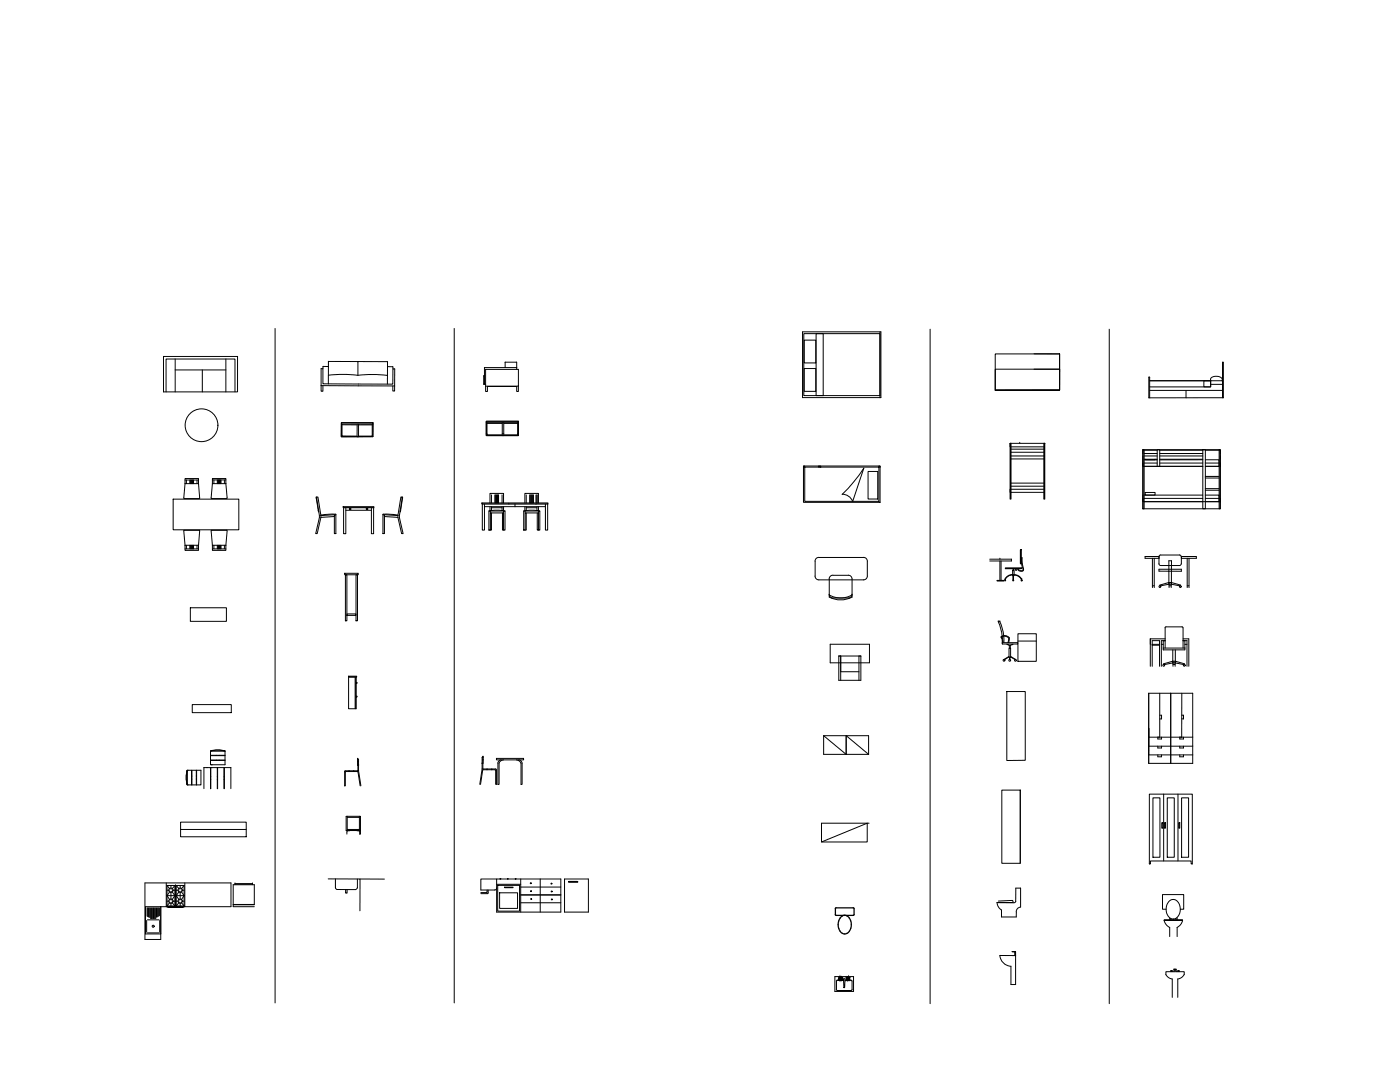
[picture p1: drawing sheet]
<svg xmlns="http://www.w3.org/2000/svg" width="279mm" height="216mm" viewBox="0 0 279 216" stroke-linecap="round" stroke-linejoin="round" font-family="sans-serif">
<!-- layer: 0 -->
<g fill="none" stroke="#000" stroke-width=".2">
<path d="M32.6 71.1h14.8v7.1h-14.8zM33.1 78.2v-6.6h13.8v6.6M35 71.6v6.6M35 73.8h10.1M40.4 73.8v4.4M45.1 71.6v6.6M54.9 65.5v134.6M64.1 76.9v-3.3h.3v3l14 .1v-3.1h.4v3.4M64.1 76.9v1.2h.3v-1.2M64.1 76.9l14.7 .1M65.5 73.1v.1M65.5 73.1h-1l-.1 .5"/>
<path d="M65.5 74.9a25.1 25.1 0 0 1 5.9 0 25.2 25.2 0 0 1 5.9 0M65.5 73.2v3.4M65.5 72.2v1M65.6 72.1l-.1 .1M65.6 72.1l5.8 .1M71.4 72.2v2.7M71.4 72.2h5.9M77.3 73.2v3.4M77.3 72.2v1M78.3 73.2l.1 .4M78.4 73.2h-1.1M78.4 77v1h.4v-1"/>
<path d="M90.6 65.5v134.6M96.5 76.6l.2 .1M96.5 75v1.6M96.6 75h-.1M96.6 75h.1M96.7 73.4h6.4M96.7 73.4v3.3h.2M96.9 77.1v1h.4v-1h5.8v1h.4v-1M96.9 73.8v3.3M97 73.7l-.1 .1M97 73.7l6.5 .1M100.8 72.3v1"/>
<path d="M100.9 72.2l-.1 .1M100.9 72.3h2.2M103 72.2l.1 .1M103.1 72.3v1.4M103.5 73.8v3.3h-6.6M160.2 66.2h15.6v13.1h-15.6zM160.4 66.6h15.2v12.3h-15.2zM160.5 73.5h2.3v4.6h-2.3zM160.5 67.9h2.3v4.5h-2.3zM162.9 66.6h1.4v12.3h-1.4zM175.6 66.2v13.1M185.6 65.7v134.6"/>
<path d="M198.6 73.7h12.9v4.2h-12.9zM198.6 70.6h12.9v7.3h-12.9zM206.4 70.6h5.1l-.1 7.2-12.8 .1 12.8-.1 .1-4.1h-5.1M221.4 65.7v134.6M229.4 79.4v-4.1h-.1v4.1h14.9v-7.1h-.2v7.1M229.4 77.9h14.6M236.7 77.9v1.5M240.3 76h1.3v1.2h-1.3zM241.6 76.7h2.4M241.7 76a.59 .59 0 0 1 0-.7 .59 .59 0 0 1 .7-.2 1.13 1.13 0 0 1 1.5 .8v.1M244 76h-14.6h12.2v1.2h-12.2M34.6 99.6h13.1v6.1h-13.1z"/>
<path d="M36.9 96.5v-1h2.7v1M36.9 96.5h2.7M36.9 96.5l-.2 2.9M36.9 95.8h2.7M37.2 95.8v.7M37.9 95.8v.7M38 95.8v.7M38.1 95.8v.7M38.2 95.8v.7M38.3 95.8v.7M38.4 95.8v.7M38.6 95.8v.7"/>
<path d="M39.3 95.8v.7M39.6 96.5l.2 3h-3l-.1-.1M42.1 99.4l.1 .1M42.4 96.5v-1h2.7v1M42.4 96.5h2.7M42.4 96.5l-.3 2.9M42.4 95.8h2.7M42.7 95.8v.7M43.4 95.8v.7M43.6 95.8v.7M43.7 95.8v.7M43.8 95.8v.7"/>
<path d="M43.9 95.8v.7M44 95.8v.7M44.1 95.8v.7M44.8 95.8v.7M45.1 96.5l.2 2.9M45.3 99.4l-3.1 .1M63.1 99.2v.3M63.1 99.5h.1M63.1 99.5l.4 2.3M63.1 99.2h.1M68.1 84.3l6.3 .1v2.7l-6.3 .1zM68.1 84.3l6.3 .1v.2h-6.3z"/>
<path d="M68.3 84.8h3M71.3 84.6v2.6h.3v-2.6M71.6 84.8h2.7M74.3 84.6v2.4h-2.7M74.4 84.6v2.5l-6.3 .1v-2.6h.2v2.4h3M80.2 99.5h.1M80.3 99.2h.1M80.4 99.2l-.6 2.9M97 84.1h6.5v2.8h-6.5zM97 84.1h6.5v.2h-6.5zM97 86.6h.2M97.2 84.5h3"/>
<path d="M98.1 98.7v1.7M98.8 98.7v1.7M99 98.7v1.7M99.1 98.7v1.7M99.2 98.7v1.7M99.3 98.7v1.7M99.4 98.7v1.7M99.5 98.7v1.7M100.2 98.7v1.7M100.2 84.3v2.6h.3v-2.6M100.2 86.6h.3M100.5 84.5h2.8"/>
<path d="M103.3 84.3v2.5h-2.8M103.3 86.6h.2M103.5 84.3v2.6h-6.5v-2.6h.2v2.5h3M105 98.7v1.7M105.7 98.7v1.7M105.8 98.7v1.7M106 98.7v1.7M106.2 98.7v1.7M106.4 98.7v1.7M106.5 98.7v1.7M107.2 98.7v1.7M160.4 93h15.2v7.2h-15.2z"/>
<path d="M160.4 93h.2v.2h-.2zM160.6 93.2h14.8v6.8h-14.8zM163.3 93h.5v.2h-.5zM173.2 94.1h2v5.5h-2zM175.4 93h.2v.2h-.2zM201.6 97.6v.6h6.7M201.6 88.5h.2v11.1h-.2zM201.8 89.2h6.5M201.8 89.6h6.5M201.8 90.2h6.5M201.8 91h6.5M201.8 91.6h6.5"/>
<path d="M201.8 97.6h6.5M201.8 96.4h6.5M201.8 97h6.5M203.5 88.5h.1M208.3 88.5h.2v11.1h-.2zM208.5 88.5h-6.9v.7M228.1 89.7h15.4v11.8h-15.4zM228.1 92.4v.7h11.9h-11.7M228.1 99.4v.7h15.2M228.1 89.7h.2v11.8h-.2zM228.1 89.8v.7M228.1 91v.6"/>
<path d="M228.1 91.8v1.3M228.1 98.8v1.3M228.3 91h2.6M228.3 90.5h2.6M228.3 89.8h2.6M228.3 91.6h2.6M228.3 92.4h2.6M228.3 99.4h11.7M228.3 98.8h11.7M228.3 91.8h2.6M228.6 98.3h1.9v.5h-1.9zM228.6 91.6v.1h1.9v-.1"/>
<path d="M230.9 93.1v-3.4h.6v3.4M231.5 91h8.5M231.5 90.5h8.5M231.5 89.8h8.5M231.5 91.6h8.5M231.5 92.4h8.5M240 89.7h.6v11.8h-.6zM240 91.7l-8.5 .1M240.6 98.8h2.7v1.3h-2.7M240.6 91.7h2.7v1.4h-2.7h2.7M240.6 89.8h2.7M240.6 92.4h2.7"/>
<path d="M240.6 99.4h2.7M240.6 97.5h2.7M240.6 97.8h2.7M240.6 95.1h2.7M240.6 95.4h2.7M243.3 89.7h.2v11.8h-.2zM243.5 89.8v.7M243.5 91v.6M243.5 92.4v.7M243.5 99.4v.7M36.9 108.8v1h2.7v-1M36.9 108.8l-.2-2.9 .1-.1h3l-.2 3"/>
<path d="M36.9 108.8h2.7M36.9 109.5h2.7M37.2 108.8v.7M37.9 108.8v.7M38 108.8v.7M38.1 108.8v.7M38.2 108.8v.7M38.3 108.8v.7M38.4 108.8v.7M38.6 108.8v.7M39.3 108.8v.7M42.2 105.8l-.1 .1 .3 2.9"/>
<path d="M42.2 105.8h3l.1 .1M42.4 108.8v1h2.7v-1M42.4 108.8h2.7M42.4 109.5h2.7M42.7 108.8v.7M43.4 108.8v.7M43.6 108.8v.7M43.7 108.8v.7M43.8 108.8v.7M43.9 108.8v.7M44 108.8v.7M44.1 108.8v.7"/>
<path d="M44.8 108.8v.7M45.3 105.9l-.2 2.9M63.5 101.8l.1 .3M63.6 101.8h-.1M64 102.9l-.5-3.7h-.3l.5 4.1-.7 3.2h.3l.7-3.3M64 102.9v.3M66.7 102.7h.3v3.8h-.3zM66.7 102.7l-2.7 .2M66.7 103.1l-2.7 .1M67 102.6h-1.9l-1.1 .3M67 102.6v.1M68.5 101.1h6.1v.2h-6.1z"/>
<path d="M68.6 101.3v5.2h.4v-5.2M68.8 114.4h2.7v.3h-2.7zM68.9 114.7h.3v9.2h-.3zM69 101.8h5.1M69.7 101.5h.3v.2h-.3zM71 114.7h.3v9.2h-.3zM73.1 101.5h.3v.2h-.3zM74.1 101.3v5.2h.5v-5.2M76.4 102.7h.3v3.8h-.3zM76.5 102.6l2.8 .2M76.5 102.6l-.1 .1M76.7 102.7l2.7 .2"/>
<path d="M76.7 103.1l2.7 .1M79.3 102.8l.1 .1M79.4 102.9l.6-3.7h.3l-.6 4.1 .7 3.2h-.2l-.8-3.3M79.4 102.9v.3M79.9 101.8h.1M96.2 100.4h13.2v.2h-13.2zM96.3 100.6v5.2h.4v-5.2M96.7 101.1h12.2M97.6 101.9l1.6-.1 1.6 .1M97.6 102h3.2v3.8h-.3v-3.5h-2.6v3.5h-.3zM97.8 100.4v-1.9h2.7v1.9M97.8 101.1v.8"/>
<path d="M97.9 102v.3M98.1 102.3v3.5h-.3M98.1 101.1v.8M98.1 101.3h2.1M100.2 101.1v.8M100.3 102.3v3.5h.3M100.5 101.1v1.2M102.8 100.6v.5M104.5 101.9l1.6-.1 1.6 .1M104.5 102h3.2v3.8h-.2v-3.5h-2.7v3.5h-.3zM104.7 100.4v-1.9h2.8v1.9M104.7 101.1v.8"/>
<path d="M104.8 102v.3M105 102.3v3.5h-.3M105 101.3h2.2M105 101.1v.8M107.2 101.1v.8M107.2 102.3v3.5h.3M107.5 101.1v1.2M108.9 100.6v5.2h.4v-5.2M162.7 112v3M163.4 111.2a.75 .75 0 0 0-.7 .8M163.4 111.2h9M165.5 118.6a.75 .75 0 0 0 .7 .7h3.1a.75 .75 0 0 0 .7-.7"/>
<path d="M165.5 115.5v3.6a4.9 4.9 0 0 0 4.5 0v-3.6M165.5 118.7a4.5 4.5 0 0 0 4.5 0M166.2 114.8a.75 .75 0 0 0-.7 .7M166.2 114.8h3.1M169.3 114.8a.75 .75 0 0 1 .7 .7M170.2 100a2.19 2.19 0 0 0-2.1-1.4 28.8 28.8 0 0 0 4.3-5.2l-2.2 6.6M172.3 111.2a.75 .75 0 0 1 .8 .8v3a.75 .75 0 0 1-.7 .7h-9a.75 .75 0 0 1-.7-.7M197.5 111.6h4.4v.3h-4.4M199 115.8h1.4v.1h-1.4zM199.6 111.6h.1M199.6 111.9v3.9M199.8 111.9v3.9"/>
<path d="M200.6 113.3h3.2v.2h-3.2zM200.7 115.6v.2M202.1 114.7l-.7 .2-.8 .7M202.1 114.6a1.45 1.45 0 0 0-1.5 1.1M202.1 113.8h.3v1.1h-.3zM202.2 114.7h.1v1h-.1zM202.2 115.8h.1M202.2 113.5l.1 .4zM202.4 114.7a1.7 1.7 0 0 1 1.5 .9M202.4 114.8l.7 .1a1.18 1.18 0 0 1 .7 .9M202.5 113.5l.2 .3h.2l-.2-.3M203.1 113.5a.65 .65 0 0 0 .5 .5 .65 .65 0 0 0 .7-.3l-.3-2.4h-.2l.1 1.5 .3 .7a.31 .31 0 0 1-.2 .4 .31 .31 0 0 1-.3 0l-.4-.2-.1-.2"/>
<path d="M203.6 109.7h.2v2.8h-.2zM203.9 115.6h.1M203.9 115.6v.2M228.3 100.1h11.7M230 111.4v5.8M230 116.9h.3M230.3 111.4v5.8M231.3 112.5l.4 .3h3.7l.3-.3M231.3 111.4h-2.8v-.4h2.8v1.5M231.3 113.6h4.5v.4h-4.5zM231.7 110.7l-.4 .4M231.7 110.8h3.7"/>
<path d="M233.3 116.6l-1.8 .3v-.2l1.8-.5h.5l1.8 .5v.2l-1.8-.3M233.3 116.6v-4.7h.5v4.7M233.3 116.6h.5M233.3 116.9h.4M233.3 116.2v1M233.7 116.2v1M235.4 110.7l.3 .4M235.8 111.4h3v-.4h-3.1l.1 1.5M236.9 111.4v5.8M236.9 116.9h.4M237.3 111.4v5.8M38 121.3h7.2v2.7h-7.2z"/>
<path d="M69.2 122.5h1.8v.3h-1.8zM69.6 134.9h1.6v.2h-1.6zM69.6 135.1v6.3h1.3M70.9 135.1v6.3h.2v-6.3M71.2 136.2v.1M71.2 138.9v.2M71.2 138.9v.2zM71.2 136.1v.2zM165.7 128.6h7.8v3.7h-7.8zM167.4 130.9h4.4v4.8h-4.4zM167.8 130.9v4.8M167.8 134h3.6"/>
<path d="M171.4 130.9v4.8M199.2 124.1h.1M199.5 124.1h.1M200 127.1v.3M200 127.8v.4M200.1 128.5h3M200.3 126.8l-.6-2.3-.2-.5h-.3l.5 1.4 .3 1.5M200.3 126.9v1.3M200.9 138h3.7v13.7l-3.7 .1zM201 128.5v.1h.3v.2h.5v-.2h.3v-.1M201.1 128.2a.8 .8 0 0 0 0-1.1 .8 .8 0 0 0-1.2 .1l.3 1M201.3 128.2a.93 .93 0 0 0-.2-1.3 .93 .93 0 0 0-1.3 .2l.2 .7v.5"/>
<path d="M201.4 131l-1 .6M201.4 131.1l-.9 .5M201.4 129.4v1.8h.3l-.1-1.8M201.4 128.8v.6M201.4 129.4h.2M201.5 131.2v.4M201.6 131.2v.4M201.6 128.8v.6M201.7 131l1 .6M201.7 131.1l.9 .5M203.1 128.5h.1M203.1 128.3l-3.1-.1 .1 .3"/>
<path d="M203.1 128.3v.2M203.2 126.5h3.6v5.5h-3.6zM203.2 127.9h3.6M229.2 138.3h8.8v14h-8.8zM229.9 128.6h1.5M229.9 133v-5.2h1.5v5.2M229.9 128.7h1.5M231.5 138.3v8.8M231.8 128.6h.3M232.1 129.3h4.4M232.5 125.3l.2-.2h3.3l.1 4.2M232.5 127.5h-2.9v5.5"/>
<path d="M232.5 127.8h-.7v5.2M232.5 125.3v4M232.5 127.9h-.4v1.8h4.4v-1.8h-.4M233.6 138.3v14M234.1 132.3l-1.8 .3v-.2l1.8-.5h.5l1.8 .5v.2l-1.8-.3M234.1 129.7v2.6M234.1 132.3h.5M234.1 132.6h.4M234.1 131.9v1.1M234.5 131.9v1.1M234.6 129.7v2.6M235.9 138.3l-.1 8.8"/>
<path d="M236.1 127.5h1.2v5.5M236.1 127.8h.8v5.2M236.5 128.6h.4M37.3 156.3v.2M37.3 153.8v.2M37.4 153.7l-.3 1.4 .3 1.5M37.4 153.7h2.7v2.9h-2.7M37.4 153.7v2.9M37.4 153.7l-.2 1.4 .2 1.5M38.2 153.7v2.9M38.2 154.9h.1M38.2 155.5h.1"/>
<path d="M38.3 153.7v2.9M38.4 140.6h7.8v1.6h-7.8zM39.2 153.7v2.9M39.2 154.9h.1M39.2 155.5h.1M40.7 153.2v4.2M40.7 153.2h5.4M42 149.9l1.5-.2 1.4 .2zM42 149.8l1.5-.2 1.4 .2v2.8h-2.9zM42 153.2v4.2M42 155h.1M42 155.6h.1"/>
<path d="M42 151.7h2.9M42 150.8h2.9M42 150.7h2.9M42.1 153.2v4.2M42.2 152.6h.2M42.3 149.8h-.1M43.2 150.7v.1M43.2 151.7h.1M43.4 153.2v4.2M43.4 155h.1M43.4 155.6h.1M43.7 150.7v.1"/>
<path d="M43.7 151.7h.1M44.6 149.8h.2M44.7 153.2v4.2M44.7 155h.1M44.7 155.6h.1M44.8 153.2v4.2M46 153.1l.1 .1M46.1 153.2v4.2M69.1 153.9l-.2 .2v2.7h-.1v-2.8M69.1 154h2.2M69.6 153.8v.2M69.7 153.8v.2"/>
<path d="M70.6 153.8v.2M71.3 153.9l.2 .2 .4 2.7M71.4 152h.1M71.4 153.8h-2.5l-.1 .1M71.4 151.5h.2M71.4 151.5v-.2v1.4h.2M71.5 151.5l-.1 2.3M71.6 151.6v2.2l.4 3M96.2 152.3h.2v-1.4v2.5h2.5M96.3 153.7l-.4 2.8M96.4 151.1h-.2v2.3l-.4 3.1M96.4 151.6h.1"/>
<path d="M97.2 153.4v.2M98.1 153.4v.2M98.2 153.4v.2M98.8 153.6l.1 .1M98.8 153.6h-2.4l-.1 .1M98.9 153.4l.2 .2M99.1 153.6v2.9h-.2v-2.8M99.1 151.3h5.4v.3h-5.4zM100 151.6a.75 .75 0 0 0-.6 .7M100.5 151.6a.98 .98 0 0 0-.9 .7v4.2h-.2v-4.2M103.5 151.6a.76 .76 0 0 1 .7 .7v4.2h-.2v-4.2a1.11 1.11 0 0 0-1-.7M164.4 146.8v3.7h8.9"/>
<path d="M164.4 146.8l4.5 3.7v-3.7M164.4 146.8h8.9v3.7M168.9 150.5v-3.7l4.4 3.7M199.9 157.7h3.7v14.6h-3.7zM203.6 157.7v14.6M229.2 147.1h8.8M229.2 148.9h8.8M229.2 150.6h8.8M229.4 158.5h8.5v13.9h-.2v-.6h-8.1v.6h-.2zM230.1 159.2h1.4v11.9h-1.4zM231.1 147.1v.4h.7v-.4M231.1 148.9v.4h.7v-.4"/>
<path d="M231.1 150.6v.4h.7v-.4M231.5 142.7h.3v.8h-.3M232.2 158.5v13.3M233 159.2h1.4v11.9h-1.4zM235.1 158.5v13.3M235.5 147.1v.4h.7v-.4M235.5 148.9v.4h.7v-.4M235.5 150.6v.4h.7v-.4M235.8 159.2h1.4v11.9h-1.4zM235.8 142.7h.4v.8l-.4-.1M36 164h13.1v3h-13.1zM36 165.5h13.1"/>
<path d="M65.5 175.4h6.4l-.1 6.3M66.9 177.1l.4 .4M66.9 175.4v1.8M69 177.5v.7h.3v-.7M69.1 162.9h2.8v2.8h-2.8zM69.2 166v.4M69.3 162.9v2.8M69.3 165.5h2.4M69.3 163.1h2.4M69.8 165.7l-.4 .1-.2 .2M71.2 165.7l.2 .1M71.3 177.1l-.3 .4h-3.7"/>
<path d="M71.3 175.4v1.8M71.7 162.9v2.8M71.9 175.4h4.8M71.9 165.7v.7h-.1l-.1-.5-.3-.2M97.2 177.6v.3l-.1 .2h-1.1M97.4 177.6v.7h-1.4M99.1 177.2l-.1 .3-.3 .1M99.1 177.3v-1.9h-3.1v2.2h2.8M99.1 175.4h12.8v6.6h-12.8v-4.8M99.1 176.5h4.8M99.3 176.7h4.4v5.1h-4.4zM99.7 178.1h3.6v3.2h-3.6z"/>
<path d="M99.8 175.3l.2 .1zM100.7 177h1.7v.1h-1.7zM101.3 175.3l.1 .1zM102.8 175.3l.2 .1zM103.9 175.4v6.6M103.9 178.6h8M103.9 177h8M107.8 175.4v6.6M112.7 175.4h4.7v6.6h-4.7zM113.5 175.9h1.8v.2h-1.8zM173.5 164.3h-9.6v3.7h9.2v-3.7l-9.2 3.7M202 179.7l.2 .2-.3 .2"/>
<path d="M202 179.7l-2.7 .1M231.9 164.2h.2v1.1h-.2zM232.4 164.2h.2v1.1h-.2zM233.3 179.9a1.28 1.28 0 0 1 1.4-.3 1.28 1.28 0 0 1 .8 1.2 1.97 1.97 0 0 1-1.4 2.6 2.12 2.12 0 0 1-.8-3.5zM235.2 164.2h.3v1.1h-.3zM103.9 180.1h8M166.6 194.9h3.7v2.9h-3.7zM166.9 195.8v1.7M168.3 195.3h.3v1.8h-.2zM168.4 195.6h-1.3l-.2 .2M168.6 195.6l1.4 .1v1.9h-2.9l-.2-.1M199 180.1h2.9"/>
<path d="M199 180.1l.3 1 .6 .5v1.4h2.9v-1a.92 .92 0 0 1 .9-1v-3.8h-1l-.1 2.8-3.6 .1M199.5 190.6a2.36 2.36 0 0 0 2.3 2.2M199.6 190.7h3.1v5.8h-.9v-3.7M202.5 189.9h.2v.8h-.2zM202.7 189.9h-.7h.7M232.3 183.7l.3 .6 .8 .8v1.8M232.3 183.5h3.7v.2h-3.7zM232.7 194.5a1.66 1.66 0 0 0 1.2 .8v3.7M232.7 194.5v-.6h3.6v.6M232.7 181.4h-.7v-2.9h4.2v2.9h-.6M233.4 183.2v.3M233.7 183.3v.2"/>
<path d="M233.7 193.6v.3v-.2h.2v.2M233.9 193.6v.3M234.3 193.9v-.5h.4v.5M234.3 193.4l.1 .2 .3-.1M234.4 193.6h.2M234.7 183.3v.2M234.9 183.2v.3M234.9 185v1.9M235.1 193.6v.3v-.2h.2v.2v-.3M236 183.7l-.3 .6-.8 .8M236.3 194.5a1.66 1.66 0 0 1-1.3 .8v3.7"/>
<circle cx="40.2" cy="84.9" r="3.3"/>
<circle cx="200.6" cy="115.8" r=".1"/>
<circle cx="202.2" cy="115.8" r=".1"/>
<circle cx="203.9" cy="115.8" r=".1"/>
<circle cx="231.5" cy="117" r=".18"/>
<circle cx="235.6" cy="117" r=".18"/>
<circle cx="200.4" cy="131.8" r=".18"/>
<circle cx="201.5" cy="131.8" r=".18"/>
<circle cx="202.7" cy="131.8" r=".18"/>
<circle cx="232.2" cy="132.8" r=".18"/>
<circle cx="236.4" cy="132.8" r=".18"/>
<circle cx="105.9" cy="176.2" r=".1"/>
<circle cx="106" cy="177.8" r=".1"/>
<circle cx="106" cy="179.4" r=".1"/>
<circle cx="110" cy="176.3" r=".1"/>
<circle cx="110.1" cy="177.9" r=".1"/>
<circle cx="110.1" cy="179.5" r=".1"/>
</g>
<!-- layer: A-ELEV-MBE1 -->
<path d="M107 98.7v1.7M107.2 98.7v1.7M101.6 100.6h.1M107 100.6h.1" fill="none" stroke="#000" stroke-width=".2"/>
<!-- layer: A-WALL-FULL-EXTR -->
<path d="M46.1 176.2h-17.2v11.3" fill="none" stroke="#000" stroke-width=".2"/>
<!-- layer: A-FURN -->
<g fill="none" stroke="#000" stroke-width=".2">
<path d="M33.2 176.2v4.7M33.3 176.7l.6 .7M33.3 178.7l.6 .9M33.3 179.8h.5M33.3 177.6h.5M33.3 176.7h1.6v4.1M33.3 178.7h1.6M33.3 176.7v4.1M33.9 177.8l-.6 .9M34.1 176.7v.6M34.1 177.9v1.6M34.3 177.8l.6 .9"/>
<path d="M34.4 179.8h.5M34.4 177.6h.5M34.9 178.7l-.6 .9M34.9 176.7l-.6 .7M35 176.5v4.4M35.2 178.7l.6 .9M35.2 176.7l.6 .7M35.2 179.8h.5M35.2 177.6h.5M35.2 176.7v4.1M35.2 176.7h1.5M35.2 178.7h1.5"/>
<path d="M35.8 177.8l-.6 .9M36 176.7v.6M36 177.9v1.6M36.1 177.8l.6 .9M36.3 179.8h.4M36.3 177.6h.4M36.7 178.7l-.6 .9M36.7 176.7v4.1M36.7 176.7l-.6 .7M36.9 176.2v4.7M46.1 176.2v4.7h-17.1v5.5h3.1M46.5 176.5h4.3v4h-4.3z"/>
<path d="M46.9 176.2v.3M46.9 176.3h3.5M46.9 176.4h3.5M50.4 176.2v.3M29.3 183.7v2.3M29.4 181.2v1.6M29.4 183.5h2.3M29.4 186.1h2.3M29.5 181.2v1.7M29.6 181.2v1.8M29.8 181.2v1.8M29.9 181.2v1.9"/>
<path d="M30.1 181.2v2.1M30.2 181.2v2.1M30.4 181.2v2.1M30.5 181.2v2.1M30.6 181.2v2.1M30.8 181.2v2.1M30.9 181.2v2.1M31.1 181.2v2.1M31.2 181.2v1.8M31.4 181.2v1.8M31.5 181.2v1.7M31.7 181.2v1.6"/>
<path d="M31.8 181.2v1.5M31.9 183.7v2.3M32.1 180.9v6.6M33.3 180.8h1.6M33.5 180.9l3.1 .1zM33.9 180l-.6 .8M34.1 180.1v.7M34.3 180l.6 .8M35.2 180.8h1.5M35.8 180l-.6 .8M36 180.1v.7M36.1 180l.6 .8"/>
<path d="M46.6 180.5h.1M50.8 180.5h-4.3v.4h4.3"/>
<circle cx="34.1" cy="179.8" r=".44"/>
<circle cx="34.1" cy="177.6" r=".44"/>
<circle cx="36" cy="177.6" r=".44"/>
<circle cx="36" cy="179.8" r=".44"/>
<circle cx="30.6" cy="184.8" r=".2"/>
</g>
<!-- layer: A-WALL-FULL-INTR -->
<path d="M28.9 187.5h3.2" fill="none" stroke="#000" stroke-width=".2"/>
<!-- layer: 0 -->
<path d="M166.7 182.5l.2 .2M166.7 181.3v1.2M166.9 181.1l-.2 .2M166.9 181.2h3.4M167.7 183.2a1.11 1.11 0 0 1 1.1-.5 1.11 1.11 0 0 1 .9 .9 1.93 1.93 0 0 1-1.1 2.8l-.5-.2-.4-.4M167.7 183.2a2.37 2.37 0 0 0 0 2.6M170.3 181.1l.1 .2v1.3l-3.5 .1" fill="none" stroke="#000" stroke-width=".25"/>
</svg>
